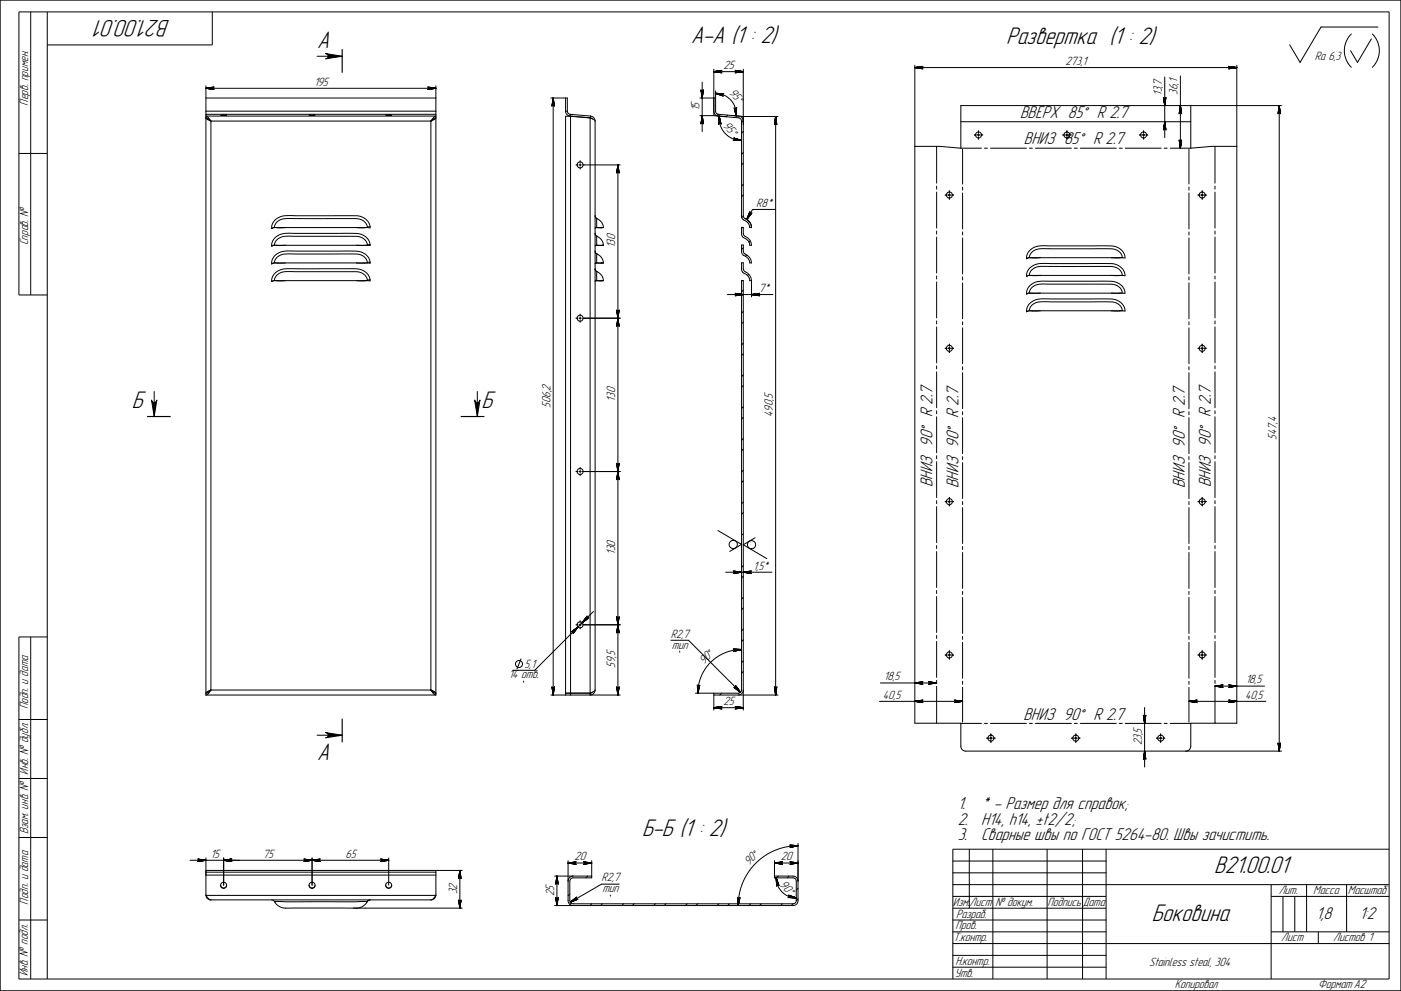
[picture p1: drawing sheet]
<svg xmlns="http://www.w3.org/2000/svg" width="594mm" height="420mm" viewBox="0 0 594 420" stroke-linecap="round" stroke-linejoin="round" font-family="sans-serif">
<defs><g id="words">
<g font-size="10.7">
<text x="72.1" y="8.3" transform="rotate(180 72.1 8.3)">В21.00.01</text>
<text x="134.5" y="20.2">А</text>
<text x="293.1" y="18">А-А (1 : 2)</text>
<text x="426.7" y="18.7">Развертка (1 : 2)</text>
<text x="55.9" y="173">Б</text>
<text x="204.2" y="173">Б</text>
<text x="134.5" y="322.3">А</text>
<text x="272.2" y="354.4">Б-Б (1 : 2)</text>
<text x="514.9" y="370.3">В21.00.01</text>
<text x="488.4" y="390.5">Боковина</text>
</g>
<g font-size="7.6">
<text x="432.5" y="50">ВВЕРХ 85° R 2.7</text>
<text x="434.1" y="61.2">ВНИЗ 85° R 2.7</text>
<text x="395.4" y="206.6" transform="rotate(-90 395.4 206.6)">ВНИЗ 90° R 2.7</text>
<text x="406.4" y="207" transform="rotate(-90 406.4 207)">ВНИЗ 90° R 2.7</text>
<text x="502.4" y="207" transform="rotate(-90 502.4 207)">ВНИЗ 90° R 2.7</text>
<text x="513.4" y="206.6" transform="rotate(-90 513.4 206.6)">ВНИЗ 90° R 2.7</text>
<text x="434" y="305.1">ВНИЗ 90° R 2.7</text>
<text x="406.1" y="343">1.</text>
<text x="416.1" y="343">* - Размер для справок;</text>
<text x="406.1" y="349.6">2.</text>
<text x="416.1" y="349.6">H14, h14, ±t2/2;</text>
<text x="406.1" y="356.2">3.</text>
<text x="416.1" y="356.2">Сварные швы по ГОСТ 5264-80. Швы зачистить.</text>
<text x="558.1" y="389.5">1,8</text>
<text x="576.4" y="389.5">1:2</text>
</g>
<g font-size="5.4">
<text x="306.8" y="29.2">25</text>
<text x="451.8" y="27.5">273,1</text>
<text x="557.6" y="25.3">Ra 6,3</text>
<text x="133.2" y="36.3">195</text>
<text x="308.9" y="39.5" transform="rotate(47 308.9 39.5)">95°</text>
<text x="492.7" y="40.6" transform="rotate(-90 492.7 40.6)">13,7</text>
<text x="499.3" y="40.1" transform="rotate(-90 499.3 40.1)">36,1</text>
<text x="11.9" y="44.8" transform="rotate(-90 11.9 44.8)">Перв. примен.</text>
<text x="296.6" y="47.1" transform="rotate(-90 296.6 47.1)">15</text>
<text x="306.4" y="53.6" transform="rotate(48 306.4 53.6)">95°</text>
<text x="320.6" y="87.7">R8*</text>
<text x="11.9" y="104" transform="rotate(-90 11.9 104)">Справ. №</text>
<text x="260.8" y="105.3" transform="rotate(-90 260.8 105.3)">130</text>
<text x="321.7" y="123.8">7*</text>
<text x="233.4" y="172.9" transform="rotate(-90 233.4 172.9)">506,2</text>
<text x="260.8" y="170.3" transform="rotate(-90 260.8 170.3)">130</text>
<text x="327.7" y="176.8" transform="rotate(-90 327.7 176.8)">490,5</text>
<text x="541.2" y="186.3" transform="rotate(-90 541.2 186.3)">547,4</text>
<text x="260.8" y="235.3" transform="rotate(-90 260.8 235.3)">130</text>
<text x="319.3" y="241.5">1,5*</text>
<text x="284.5" y="270.3">R2,7</text>
<text x="284.9" y="275">тип</text>
<text x="215.8" y="287.7">14 отв.</text>
<text x="222.5" y="283.1">5,1</text>
<text x="260.8" y="283.3" transform="rotate(-90 260.8 283.3)">59,5</text>
<text x="298.4" y="282" transform="rotate(-45 298.4 282)">90°</text>
<text x="374.8" y="288.4">18,5</text>
<text x="528.3" y="289.8">18,5</text>
<text x="306.8" y="298.9">25</text>
<text x="374.4" y="296.2">40,5</text>
<text x="528" y="296.2">40,5</text>
<text x="11.9" y="300.7" transform="rotate(-90 11.9 300.7)">Подп. и дата</text>
<text x="484.2" y="316.1" transform="rotate(-90 484.2 316.1)">23,5</text>
<text x="11.9" y="328.5" transform="rotate(-90 11.9 328.5)">Инв. № дубл.</text>
<text x="11.9" y="353.7" transform="rotate(-90 11.9 353.7)">Взам. инв. №</text>
<text x="89.3" y="363.6">15</text>
<text x="111.4" y="363.6">75</text>
<text x="146.4" y="363.6">65</text>
<text x="243.6" y="364.8">20</text>
<text x="331.1" y="364.8">20</text>
<text x="317.5" y="367.2" transform="rotate(-45 317.5 367.2)">90°</text>
<text x="255.1" y="373.7">R2,7</text>
<text x="330.4" y="375.3" transform="rotate(45 330.4 375.3)">90°</text>
<text x="11.9" y="383.6" transform="rotate(-90 11.9 383.6)">Подп. и дата</text>
<text x="193.8" y="379.2" transform="rotate(-90 193.8 379.2)">32</text>
<text x="235" y="379.8" transform="rotate(-90 235 379.8)">25</text>
<text x="255.5" y="378.4">тип</text>
<text x="404" y="384">Изм.</text>
<text x="411.1" y="384">Лист № докум.</text>
<text x="444.2" y="384">Подпись</text>
<text x="459.1" y="384">Дата</text>
<text x="542.2" y="379">Лит.</text>
<text x="556.9" y="379">Масса</text>
<text x="571.5" y="379">Масштаб</text>
<text x="405.4" y="389">Разраб.</text>
<text x="405.1" y="394">Пров.</text>
<text x="404.3" y="399">Т.контр.</text>
<text x="543.3" y="399">Лист</text>
<text x="565.3" y="399">Листов 1</text>
<text x="11.9" y="413.9" transform="rotate(-90 11.9 413.9)">Инв. № подл.</text>
<text x="405.2" y="409">Н.контр.</text>
<text x="487.2" y="409.7">Stainless steal, 304</text>
<text x="404.9" y="414">Утв.</text>
<text x="498.1" y="418.9">Копировал</text>
<text x="558.9" y="418.9">Формат A2</text>
</g>
</g></defs>
<g fill="none" stroke="#000" stroke-width=".42">
<path d="M.1 .1h593.9v420h-593.9zM13 5v120.1M20 5v410.1M90 5v14.1h-70M573 14.4a10 10 0 0 0 0 14.1M581.5 16.5l-5.9 10-2.9-5M581.9 14.4a10 10 0 0 1 0 14.1M584.3 11.5h-24.2l-8.8 15-4.5-7.5M87.3 37.4l3.5-.5zM87.3 37.4l3.3-.5zM87.3 37.4l3.2-.4zM87.3 37.4l3.1-.2z"/>
<path d="M87.3 37.4l3-.1zM87.3 37.4l3.1 .3zM87.3 37.4l3.2 .4zM87.3 37.4l3.3 .5zM87.3 37.4l3.5 .6zM87.3 36.4v258.3M87.3 37.4h97.5M87.3 37.2h3.2M87.3 37.3h3.1M87.3 37.6h3.1M87.3 37.6h3.2M134.5 23.8h10.6"/>
<path d="M138.1 22.7l7 1.1-7 1.1a1.11 1.11 0 0 0 1.1-1.1 1.11 1.11 0 0 0-1.1-1.1zM181.3 38l3.5-.6zM181.3 36.9l3.5 .5zM181.5 37.9l3.3-.5zM181.5 36.9l3.3 .5zM181.7 37l3.1 .4zM181.7 37.2h3.1M181.7 37.6h3.1M181.8 37.7l3-.3zM181.8 37.2l3 .2zM181.8 37.3h3M181.8 37.6h3"/>
<path d="M181.8 37.5l3-.1zM181.8 37.3l3 .1zM184.8 36.4v258.3M297.2 38.1l.6 3.5zM297.3 38.2l.5 3.4zM297.4 38.4l.4 3.2zM297.5 38.5l.3 3.1zM297.6 38.4v3.2M297.6 38.5v3.1M297.6 38.6l.2 3zM297.8 34.8v21M297.8 38.6v3z"/>
<path d="M297.9 38.5v3.1M297.9 38.4v3.2M298 38.5l-.2 3.1zM298.2 38.2l-.4 3.4zM298.3 38.1l-.5 3.5zM302.7 30.4l3.5-.6zM302.7 30.4l3.3-.5zM302.7 30.4l3.1-.4zM302.7 30.4l3-.3zM302.7 30.4l3-.1zM302.7 30.4l3 .2zM302.7 30.4l3.1 .4z"/>
<path d="M302.7 30.4l3.3 .4zM302.7 30.4l3.5 .5zM302.7 29.4v19.6M302.7 30.4h12.5M302.7 30.5l3.1 .1M302.7 30.4h3M303.4 39.6l3.6 .1zM303.4 39.6l3.4 .1zM303.4 39.6l3.2 .2zM303.4 39.6l3.1 .3zM303.4 39.6l3 .4zM303.4 39.6l3 .8z"/>
<path d="M303.4 39.6l3.1 .9zM303.4 39.6l3.2 1.1zM303.4 39.6l3.3 1.1zM303.4 38.6v8.5a1.33 1.33 0 0 0 1.3 1.4l8.6 .7a2.12 2.12 0 0 1 1.9 2.1M303.4 39.6a8.8 8.8 0 0 1 8.8 9.5l.1-3.3M303.4 39.7h3.2M305.8 30.2h-3.1M307 39.7h-3.6M311.7 30.9l3.5-.5zM311.7 29.8l3.5 .6zM311.9 30.8l3.3-.4zM311.9 29.9l3.3 .5z"/>
<path d="M312 30l3.2 .4zM312 30.6h3.2M312 30.2h3.2M312.1 30.6l3.1-.2zM312.1 30.1l3.1 .3zM312.2 30.4h3zM312.2 30.3l3 .1zM312.2 30.4h3M315.2 29.4v62.1l.3 .8 .5 .4M387.9 28.6l3.5-.5zM387.9 28.6l3.3-.4zM387.9 28.6l3.2-.3z"/>
<path d="M387.9 28.6l3.1-.2zM387.9 28.6l3 .2zM387.9 28.6l3.1 .3zM387.9 28.6l3.2 .4zM387.9 28.6l3.3 .5zM387.9 28.6l3.5 .6zM387.9 27.7v278.9l28.3 .1M387.9 28.5h3.2M387.9 28.5h3.1M387.9 28.8h3.2M493.9 32.7v25.6M500.5 32.2v30.6"/>
<path d="M521 29.2l3.4-.6zM521 28.1l3.4 .5zM521.1 29.1l3.3-.5zM521.1 28.2l3.3 .4zM521.3 28.3l3.1 .3zM521.3 28.5h3.1M521.3 28.8h3.1M521.4 28.9l3-.3zM521.4 28.4l3 .2zM521.4 28.5h3M521.4 28.8l3-.2zM521.4 28.6h3z"/>
<path d="M524.4 27.7v278.9l-28.2 .1M524.4 28.6l-136.5 .1M87.3 50l.9 .3 1.2 1M87.3 41.6h97.5M87.3 48.5h97.5M87.3 47.1h97.5M87.6 50h-.3l.4 .6 1.7 .7M88.1 50.2l1.3 1.1M89.4 51.3l-1.1-1.5-1-.6h97.5l-.9 .6-1.2 1.5M89.4 51.3v241.3M89.4 51.3h93.3M93.6 48.8l2.5 .1z"/>
<path d="M131.1 48.8l2.5 .1zM163.6 48.8l2.5 .1zM182.7 51.3v241.3M184 50.2l-1.3 1.1M184.6 50h.2l-.4 .6-1.7 .7M184.8 50l-2.1 1.3M233.6 41.6h7v5.5M234.4 41.6v3.1M234.4 41.6v3M234.6 41.6l.5 3.4zM234.6 41.6l.5 3.3zM234.6 41.6l.4 3.1z"/>
<path d="M234.6 41.6l.2 3zM234.6 41.6l.1 3zM234.6 41.6l-.3 3zM234.6 41.6l-.4 3.1zM234.6 41.6l-.5 3.3zM234.6 41.6l-.6 3.4zM234.6 41.6v253.1M234.7 41.6v3M234.8 41.6v3.1M239.8 47.1l.5 1.4 1.5 .7M239.8 47.1h.8M239.8 41.6v5.5"/>
<path d="M240.6 47.1l.4 .9 .8 .5M241.8 49.2l8.5 .8M241.8 48.5v.7M241.8 48.5l8.6 .7M241.9 49.3h-2.1v245.4M241.9 49.3v245.4M241.9 49.3l8.3 .7M250.2 50l1.9 .9 .2 .4M250.2 50v244.7l1.5-.7 .6-1.4M250.2 50h.1M250.3 50l1 .4M250.4 49.2l1.5 .8 .4 1.3"/>
<path d="M250.4 49.2l-.1 .8M252.3 51.3v241.3M296.8 41.6h6.6M296.8 49h5.9M297.6 49v3.2M297.6 49v3.1M297.8 49l.5 3.6zM297.8 49l-.2 3zM297.8 49l-.3 3.1zM297.8 49l-.4 3.2zM297.8 49l-.5 3.4zM297.8 49l-.6 3.6z"/>
<path d="M297.8 49l.4 3.4zM297.8 49l.3 3.2zM297.8 49l.2 3.1zM297.9 49v3.1M297.9 49v3.2M302.7 47.1a2.05 2.05 0 0 0 1.9 2.1l8.6 .8a1.4 1.4 0 0 1 1.2 1.3v40.6l.6 1.1a4.4 4.4 0 0 1 2.9 3.5h.8M302.7 49l4.9 .5M304.5 48.4l-.6 .6M304.9 49.2l-.1 3.6M304.9 49.2l.9 3.5zM304.9 49.2l.8 3.3zM304.9 49.2l.7 3.2z"/>
<path d="M304.9 49.2l.6 3.1zM304.9 49.2l.2 3zM304.9 49.2v3.1zM304.9 49.2l-.1 3.2zM304.9 49.2l-.1 3.4zM304.9 49.2l-.2 3.6zM305 52.3l-.1-3.1a9.5 9.5 0 0 0 9.5 10.4l-3.5-.1M305.1 49.2v3M308.6 48.8l-.7 .7M310.8 49l4.4 .4h14.7M310.9 59.5l3.5 .1zM311.1 59.5l3.3 .1z"/>
<path d="M311.1 59.5h3.3M311.1 58.5l3.3 1.1zM311.2 59.4l3.2 .2zM311.2 58.5l3.2 1.1zM311.3 45.7l.9 3.4zM311.4 45.9l.8 3.2zM311.4 58.6l3 1zM311.4 59.4h3M311.5 46l.7 3.1zM311.5 59.2l2.9 .4zM311.5 59l2.9 .6zM311.5 58.8l2.9 .8z"/>
<path d="M311.6 46.1l.6 3zM311.8 46.1l.4 3zM312 46.1l.2 3zM312 46.1v3M312.1 46.1v3M312.3 45.9l-.1 3.2zM312.3 45.6v3.5M312.3 45.8l-.1 3.3zM312.4 45.6l-.2 3.5zM315.2 51.2l-.8 .8M315.2 55.7l-.8 .7M328.8 49.4l-.1 3.2"/>
<path d="M328.9 49.4v3M328.9 49.4l.5 3.5zM328.9 49.4l.5 3.3zM328.9 49.4l.4 3.2zM328.9 49.4l.2 3.1zM328.9 49.4l-.1 3zM328.9 49.4l-.2 3.1zM328.9 49.4l-.4 3.2zM328.9 49.4l-.5 3.3zM328.9 49.4l-.5 3.5zM328.9 49.4v245.3M329 49.4l.1 3.2"/>
<path d="M407.4 51.6h97.5M413.1 57.2h.8M414.4 57.2h1M414.9 55.5v.7M414.9 56.7v1M414.9 58.2v.8M415.9 57.2h.8M450.6 57.2h.8M451.9 57.2h1M452.4 55.5v.7M452.4 56.7v1M452.4 58.2v.8"/>
<path d="M453.4 57.2h.8M483.1 57.2h.8M484.4 57.2h1M484.9 55.5v.7M484.9 56.7v1M484.9 58.2v.8M485.9 57.2h.8M493.3 41.3l.6 3.5zM493.4 41.5l.5 3.3zM493.5 41.6l.4 3.2zM493.6 41.7l.3 3.1zM493.7 41.6v3.2"/>
<path d="M493.7 51.6v3.2M493.8 41.7v3.1M493.8 51.6v3.1M493.8 41.8l.1 3zM493.9 51.6l.5 3.5zM493.9 51.6l.5 3.4zM493.9 51.6l.4 3.2zM493.9 51.6l.2 3.1zM493.9 51.6l-.1 3zM493.9 51.6l-.3 3.1zM493.9 51.6l-.4 3.2zM493.9 51.6l-.5 3.4z"/>
<path d="M493.9 51.6l-.6 3.5zM494 41.8l-.1 3zM494 41.7v3.1M494 51.6v3.1M494.1 41.6v3.2M494.1 51.6v3.2M494.1 41.7l-.2 3.1zM494.4 41.5l-.5 3.3zM494.4 41.3l-.5 3.5zM500 59.3l.5 3.5zM500 59.5l.5 3.3zM500.1 59.7l.4 3.1z"/>
<path d="M500.3 59.8l.2 3zM500.3 59.7v3.1M500.4 44.8l-.1 3.1M500.5 59.8v3zM500.5 44.8l-.5 3.5zM500.5 44.8l-.5 3.3zM500.5 44.8l-.4 3.1zM500.5 44.8l-.2 3zM500.5 44.8l.1 3zM500.5 44.8l.3 3zM500.5 44.8l.4 3.1zM500.5 44.8l.5 3.3z"/>
<path d="M500.5 44.8l.6 3.5zM500.6 59.8l-.1 3zM500.7 44.8v3.1M500.7 59.7v3.1M500.8 59.8l-.3 3zM501 59.5l-.5 3.3zM501.1 59.3l-.6 3.5zM504.9 44.8v18M542.2 44.8v3.1M542.3 44.8v3M542.4 44.8l-.5 3.5zM542.4 44.8l-.4 3.3z"/>
<path d="M542.4 44.8l-.3 3.1zM542.4 44.8l-.2 3zM542.4 44.8l.1 3zM542.4 44.8l.3 3zM542.4 44.8l.4 3.1zM542.4 44.8l.5 3.3zM542.4 44.8l.6 3.5zM542.5 44.8l-.1 273.7M542.6 44.8v3M542.6 44.8v3.1M543.4 44.8h-136v18M8 65.1h12"/>
<path d="M244.2 69.9h.8M245.5 69.9h1M246 68.1v.8M246 69.4v1M246 70.9v.8M247 69.9h16M261.9 69.9l-.1 3.2M262 69.9v3M262 69.9l.5 3.5zM262 69.9l.5 3.3zM262 69.9l.4 3.2zM262 69.9l.3 3.1z"/>
<path d="M262 69.9l-.1 3zM262 69.9l-.2 3.1zM262 69.9l-.4 3.2zM262 69.9l-.5 3.3zM262 69.9l-.5 3.5zM262 69.9v224.8M262.1 69.9l.1 3.2M315.2 64.7l-.8 .7M315.2 78.1l-.8 .8M315.2 69.2l-.8 .7M387.9 62.1h10.6l8.9 .7M397.2 62.1v15.5"/>
<path d="M397.2 78.9v1.3M407.4 62.8h8.8M408.2 63.3v14.7M408.2 79.3v1.3M417.4 62.8h1.3M420 62.8h15.2M436.5 62.8h1.3M439 62.8h15.3M455.5 62.8h1.3M458.1 62.8h15.2M474.6 62.8h1.3M477.1 62.8h15.3"/>
<path d="M493.6 62.8h1.3M496.2 62.8h8.7M504.2 63.3v14.7M504.2 79.3v1.3M515.2 62.1v15.5M515.2 78.9v1.3M524.4 62.1h-10.6l-8.9 .7M116 96.5l-.8 .4M116 96.5h39.8M116.6 96.5h4.5M151.1 96.5h4.4M155.8 96.2a4.6 4.6 0 0 0-5-3.5l-26.9-.1a7.5 7.5 0 0 0-6.7 1.8l-.6 1-.2 1.1"/>
<path d="M155.8 96.2v.3M156.9 96.1v.5l-1.1-.1M156.9 96.1a5.7 5.7 0 0 0-6.1-4.6l-26.1-.1a9.2 9.2 0 0 0-8.4 2.3 4.2 4.2 0 0 0-1.1 3.2M156.9 96.1l-1.1 .1M252.3 91.4l.2 .7 .6 .6M252.3 99h.1M252.3 99l.3 .7a5.2 5.2 0 0 1 3.2 4.3M252.6 96.5l-.3 .4M252.6 96.5h3.3M253.1 92.7a4.2 4.2 0 0 1 2.7 3.8M253.1 92.6v3.9M255.5 96.5h-2.9"/>
<path d="M255.7 96.5l-.7 .1M314.4 96.4h.8v3l.6 .7a4.5 4.5 0 0 1 2.9 3.9h-.8a4.8 4.8 0 0 0-3-3.6l-.5-1zM314.9 96.4l-.5 .5M315.2 82.7l-.8 .7M315.2 91.6l-.7 .7M316 92.7a4.3 4.3 0 0 1 2.7 3.8M316 92.7a4 4 0 0 1 2.7 3.8M317.3 94l-.4 .3M317.9 90.1l-1.2 2.9zM317.9 89.9l-1.2 3.1zM318 90.2l-1.3 2.8zM318 89.7l-1.3 3.3z"/>
<path d="M318.1 90.4l-1.4 2.6zM318.2 90.5l-1.5 2.5zM318.4 90.5l-1.7 2.5zM318.6 90.5l-1.9 2.5zM318.7 90.4l-2 2.6zM328.8 88.8h-9.7l-2.4 4.2M397.2 81.5v15.2M397.2 98v1.2M400.8 82.7h.8M402.1 82.7h1M402.6 80.9v.8M402.6 82.2v1"/>
<path d="M402.6 83.7v.8M403.6 82.7h.8M408.2 81.8v15.3M408.2 98.4v1.2M504.2 81.8v15.3M504.2 98.4v1.2M508 82.7h.8M509.3 82.7h1M509.8 80.9v.8M509.8 82.2v1M509.8 83.7v.8M510.8 82.7h.7"/>
<path d="M515.2 81.5v15.2M515.2 98v1.2M116 104l-.8 .4M116 111.5l-.8 .4M116 119l-.8 .4M116 119h39.8M116 104h39.8M116.4 111.5h-.4M116.4 111.5h39.4M116.6 111.5h4.5M116.6 104h4.5M116.6 119h4.5"/>
<path d="M151.1 111.5h4.4M151.1 104h4.4M151.1 119h4.4M155.8 103.7a4.6 4.6 0 0 0-5-3.5h-26.1a8.1 8.1 0 0 0-7.5 1.7l-.6 1-.2 1.1M155.8 103.7v.3M155.8 118.7a4.6 4.6 0 0 0-5-3.5h-26.1a9.1 9.1 0 0 0-7.2 1.4l-.9 1.3-.2 1.1M155.8 118.7v.3M155.8 111.2a4.6 4.6 0 0 0-5-3.5h-26.9a6.7 6.7 0 0 0-7.2 2.4l-.3 1.4M155.8 111.2v.3M156.9 111.1v.5l-1.1-.1M156.9 103.6v.5l-1.1-.1M156.9 118.6v.5l-1.1-.1"/>
<path d="M156.9 103.6a5.8 5.8 0 0 0-6.1-4.6h-26.1a9.2 9.2 0 0 0-8.4 2.2 4.1 4.1 0 0 0-1.1 3.2M156.9 103.6l-1.1 .1M156.9 111.1a5.7 5.7 0 0 0-6.1-4.6l-26.1-.1a9.2 9.2 0 0 0-8.4 2.3 4.2 4.2 0 0 0-1.1 3.2M156.9 111.1l-1.1 .1M156.9 118.6a5.8 5.8 0 0 0-6.1-4.7h-26.1a9.2 9.2 0 0 0-8.4 2.3 4.1 4.1 0 0 0-1.1 3.2M156.9 118.6l-1.1 .1M252.3 106.4l.3 .8a5.2 5.2 0 0 1 3.2 4.3M252.3 113.9l.3 .9a5.1 5.1 0 0 1 3.2 4.2M252.6 111.5l-.3 .4M253 119h2.5M253.1 111.5h-.5M253.1 111.5h2.8"/>
<path d="M253.1 107.6v3.9M253.1 100.1v3.9M253.1 115.1v3.9M255.5 111.5h-2.9M255.5 104h-2.5M255.7 111.5h-.7M255.7 104l-.7 .1M255.7 119l-.7 .1M255.9 104h-3.3l-.3 .4M255.9 119h-3.3l-.3 .4M314.4 111.4h.8v3l.6 .7a4.5 4.5 0 0 1 2.9 3.9h-.8a4.8 4.8 0 0 0-3-3.6l-.5-1zM314.4 103.9h.8v3l.6 .7a4.7 4.7 0 0 1 2.9 3.9h-.8a4.8 4.8 0 0 0-3-3.6l-.5-1z"/>
<path d="M314.8 118.9l-.4 .4M315.2 105.1l-.8 .7M316.7 108.1l-.6 .6M317.5 116.3l-.6 .5M318.1 102.1l-.5 .6M318.7 119v6.9M397.2 100.5v15.2M397.2 117v1.3M397.2 119.6v15.2M408.2 100.9v15.2M408.2 117.4v1.3M408.2 119.9v15.3"/>
<path d="M436.1 109.3l-.8 .4M436.1 116.8l-.8 .4M436.5 109.3v-.3a4.6 4.6 0 0 1 5.1-3.6l29.3 .1a4.5 4.5 0 0 1 5 3.8M436.5 116.8v-.2a4.5 4.5 0 0 1 5.1-3.7l29.3 .1a4.5 4.5 0 0 1 5 3.8M436.5 116.8h-.4M436.5 109.3h-.4M436.5 109.3h39.4M436.5 116.8h39.4M436.7 116.8h4.5M436.7 109.3h4.5M471.2 116.8h4.5M471.2 109.3h4.5"/>
<path d="M475.9 116.8l1 .1a2.93 2.93 0 0 0-1.2-3.2 6.5 6.5 0 0 0-4.8-1.9l-26.1-.1a9.2 9.2 0 0 0-8.4 2.2 4.2 4.2 0 0 0-1.1 3.3M475.9 109.3l1 .1a2.93 2.93 0 0 0-1.2-3.2 6.9 6.9 0 0 0-4.8-2h-26.1a8.8 8.8 0 0 0-8.8 2.7l-.6 1.3-.1 1.5M504.2 100.9v15.2M504.2 117.4v1.3M504.2 119.9v15.3M515.2 100.5v15.2M515.2 117v1.3M515.2 119.6v15.2M20 125.1h-12v-120.1h581v410.1h-581v-145h12M244.2 134.9h.8M245.5 134.9h1M246 133.1v.8"/>
<path d="M246 134.4v1M246 135.9v.8M247 134.9h16M261.5 131.4l.5 3.5zM261.5 131.6l.5 3.3zM261.6 131.7l.4 3.2zM261.8 131.8l.2 3.1zM261.8 131.7v6.4M261.9 131.9l.1 3zM262 131.9v6M262 134.9l-.5 3.5zM262 134.9l-.5 3.3z"/>
<path d="M262 134.9l-.4 3.2zM262 134.9l-.2 3.1zM262 134.9l-.1 3zM262 134.9l.3 3.1zM262 134.9l.4 3.2zM262 134.9l.5 3.3zM262 134.9l.5 3.5zM262.1 131.9l-.1 3zM262.2 131.7v6.4M262.3 131.8l-.3 3.1zM262.5 131.6l-.5 3.3zM262.5 131.4l-.5 3.5z"/>
<path d="M308.4 124.9h19.3M311.7 125.4l3.5-.5zM311.7 124.4l3.5 .5zM311.9 125.4l3.3-.5zM311.9 124.4l3.3 .5zM312 124.5l3.2 .4zM312 125.1h3.2M312 124.7h3.2M312.1 125.1l3.1-.2zM312.1 124.6l3.1 .3zM312.1 124.8h3.1M312.1 125h3.1"/>
<path d="M312.2 125l3-.1zM312.2 124.8l3 .1zM315.2 132l-.8 .8M315.2 123l-.6 .6M315.2 136.5l-.8 .8M318.7 124.9l3.5-.5zM318.7 124.9l3.3-.5zM318.7 124.9l3.1-.4zM318.7 124.9l3-.3zM318.7 124.9l3-.1zM318.7 124.9l3 .2zM318.7 124.9l3.1 .4z"/>
<path d="M318.7 124.9l3.3 .5zM318.7 124.9l3.5 .5zM318.7 125.1h3.1M318.7 124.7h3.1M318.7 124.8h3M318.7 125h3M397.2 136.1v1.2M397.2 138.6v15.2M408.2 136.5v1.2M408.2 139v15.2M436.1 124.3l-.8 .4M436.1 131.8l-.8 .4"/>
<path d="M436.1 124.3h39.8M436.5 131.8v-.2a4.5 4.5 0 0 1 5.1-3.6h29.3a4.5 4.5 0 0 1 5 3.8M436.5 124.3v-.2a4.5 4.5 0 0 1 5.1-3.7l29.3 .1a4.5 4.5 0 0 1 5 3.8M436.5 131.8h-.4M436.5 131.8h39.4M436.7 131.8h4.5M436.7 124.3h4.5M471.2 131.8h4.5M471.2 124.3h4.5M475.9 131.8l1 .1a2.93 2.93 0 0 0-1.2-3.2 6.9 6.9 0 0 0-4.8-1.9l-26.1-.1a9.2 9.2 0 0 0-8.4 2.2 4.2 4.2 0 0 0-1.1 3.3M475.9 124.3l1 .1a2.94 2.94 0 0 0-1.2-3.3 6.9 6.9 0 0 0-4.8-1.9h-26.1a9.2 9.2 0 0 0-8.4 2.3 4.1 4.1 0 0 0-1.1 3.2M504.2 136.5v1.2"/>
<path d="M504.2 139v15.2M515.2 136.1v1.2M515.2 138.6v15.2M315.2 145.5l-.8 .8M315.2 159l-.8 .7M315.2 150l-.8 .7M397.2 155.1v1.3M397.2 157.7v15.2M400.8 147.7h.8M402.1 147.7h1M402.6 145.9v.8M402.6 147.2v1"/>
<path d="M402.6 148.7v.8M403.6 147.7h.8M408.2 155.5v1.3M408.2 158v15.3M504.2 155.5v1.3M504.2 158v15.3M508 147.7h.8M509.3 147.7h1M509.8 145.9v.8M509.8 147.2v1M509.8 148.7v.8M510.8 147.7h.7"/>
<path d="M515.2 155.1v1.3M515.2 157.7v15.2M64.2 169.6a1.13 1.13 0 0 0 1.2 1.1 1.13 1.13 0 0 0 1.1-1.1l-1.1 7zM65.4 166v10.6M201.3 169.6a1.13 1.13 0 0 0 1.1 1.1 1.13 1.13 0 0 0 1.1-1.1l-1.1 7zM202.4 166v10.6M315.2 172.4l-.8 .8M315.2 163.5l-.8 .7M315.2 177l-.8 .7M397.2 174.2v1.2M397.2 176.7v15.2M408.2 174.6v1.2"/>
<path d="M408.2 177.1v15.2M504.2 174.6v1.2M504.2 177.1v15.2M515.2 174.2v1.2M515.2 176.7v15.2M244.2 199.9h.8M245.5 199.9h1M246 198.1v.8M246 199.4v1M247 199.9h16M261.5 196.4l.5 3.5zM261.5 196.6l.5 3.3z"/>
<path d="M261.6 196.7l.4 3.2zM261.8 196.9l.2 3zM261.8 196.7v6.4M261.9 196.9l.1 3zM262 196.9v6M262 199.9l-.5 3.5zM262 199.9l-.5 3.3zM262 199.9l-.4 3.2zM262 199.9l-.2 3.1zM262 199.9l-.1 3zM262 199.9l.3 3.1zM262 199.9l.4 3.2z"/>
<path d="M262 199.9l.5 3.3zM262 199.9l.5 3.5zM262.1 196.9l-.1 3zM262.2 196.7v6.4M262.3 196.9l-.3 3zM262.5 196.6l-.5 3.3zM262.5 196.4l-.5 3.5zM315.2 185.9l-.8 .8M315.2 199.4l-.8 .7M315.2 190.4l-.8 .8M397.2 193.2v1.3M397.2 195.8v15.2"/>
<path d="M408.2 193.6v1.3M408.2 196.1v15.3M504.2 193.6v1.3M504.2 196.1v15.3M515.2 193.2v1.3M515.2 195.8v15.2M246 200.9v.8M315.2 212.9l-.8 .7M315.2 203.9l-.8 .7M315.2 217.3l-.8 .8M397.2 212.3v1.2M397.2 214.8v15.2"/>
<path d="M400.8 212.7h.8M402.1 212.7h1M402.6 210.9v.8M402.6 212.2v1M402.6 213.7v.8M403.6 212.7h.8M408.2 212.7v1.2M408.2 215.2v15.2M504.2 212.7v1.2M504.2 215.2v15.2M508 212.7h.8M509.3 212.7h1"/>
<path d="M509.8 210.9v.8M509.8 212.2v1M509.8 213.7v.8M510.8 212.7h.7M515.2 212.3v1.2M515.2 214.8v15.2M304.4 224.9l10 5.9-5 3M315.2 226.3l-.4 .4M315.2 239.8l-.8 .8M320.2 228l-5 3 10 5.9M397.2 231.3v1.3M397.2 233.9v15.2"/>
<path d="M408.2 231.7v1.3M408.2 234.2v15.3M504.2 231.7v1.3M504.2 234.2v15.3M515.2 231.3v1.3M515.2 233.9v15.2M251.6 259.3l-24.9 24.9h-9.3M307.7 242.6h19.6M310.9 242.1l3.5 .5zM310.9 243.2l3.5-.6zM311.1 242.1l3.3 .5zM311.1 243.1l3.3-.5z"/>
<path d="M311.3 242.2l3.1 .4zM311.3 242.8h3.1M311.3 242.4h3.1M311.4 242.4l3 .2zM311.4 242.9l3-.3zM311.4 242.7h3M311.4 242.5l3 .1zM311.4 242.7l3-.1zM315.2 242.6l3.5 .6zM315.2 242.6l3.3 .5zM315.2 242.6l3.2 .4zM315.2 242.6l3 .3z"/>
<path d="M315.2 242.6l3 .1zM315.2 242.6l3-.2zM315.2 242.6l3.2-.4zM315.2 242.6l3.3-.5zM315.2 242.6l3.5-.5zM315.2 253.3l-.8 .7M315.2 244.3l-.8 .7M315.2 257.8l-.8 .7M315.2 242.8h3.2M315.2 242.7h3M318.4 242.4l-3.2 .1M397.2 250.4v1.2"/>
<path d="M397.2 252.9v15.2M408.2 250.8v1.2M408.2 253.3v15.2M504.2 250.8v1.2M504.2 253.3v15.2M515.2 250.4v1.2M515.2 252.9v15.2M13 270.1v145M220.9 279.4l-1.7 4.2M242.2 267.9l2.9-2.1zM242.4 267.8l2.7-2zM242.6 267.8l2.5-2z"/>
<path d="M242.8 267.8l2.3-2zM242.9 267.9l2.2-2.1zM244.2 264.9h.8M245.1 265.8l-2 2.3zM245.1 265.8l-2 2.5zM245.1 265.8l-2 2.7zM245.1 265.8l-2.1 2.9zM245.5 264.9h1M246 263.1v.8M246 264.4v1M246 265.9v.8M246.9 264l2.8-2.1z"/>
<path d="M246.9 264l2.7-2zM246.9 264l2.5-2zM246.9 264l2.3-2zM247 264.9h16M248.9 261.7l-2 2.3zM248.9 261.5l-2 2.5zM248.9 261.3l-2 2.7zM249 261.8l-2.1 2.2zM249 261.2l-2.1 2.8zM261.5 261.4l.5 3.5zM261.5 261.6l.5 3.3zM261.6 261.7l.4 3.2z"/>
<path d="M261.8 261.8l.2 3.1zM261.8 261.7v6.4M261.9 261.9l.1 3zM262 261.9v6M262 264.9l.5 3.5zM262 264.9l.5 3.3zM262 264.9l.4 3.2zM262 264.9l.3 3.1zM262 264.9l-.1 3zM262 264.9l-.2 3.1zM262 264.9l-.4 3.2zM262 264.9l-.5 3.3z"/>
<path d="M262 264.9l-.5 3.5zM262.1 261.9l-.1 3zM262.2 261.7v6.4M262.3 261.8l-.3 3.1zM262.5 261.6l-.5 3.3zM262.5 261.4l-.5 3.5zM284.5 271.5h7.5l22 22M288.2 276.1h.1M310.9 275.2l3.5 .2zM310.9 275.3h3.5M311 276.2l3.4-.8zM311.1 275.2l3.3 .2z"/>
<path d="M311.2 276.2l3.2-.8zM311.2 275.3l3.2 .1zM311.4 275.4h3zM311.4 275.5h3M311.4 275.9l3-.5zM311.4 275.7l3-.3zM311.4 275.6l3-.2zM314.4 275.4a18.6 18.6 0 0 0-18.5 18.5v-3.2M315.2 266.7l-.8 .8M315.2 271.2l-.8 .8M397.2 269.4v1.3M397.2 272v15.2"/>
<path d="M400.8 277.7h.8M402.1 277.7h1M402.6 275.9v.8M402.6 277.2v1M402.6 278.7v.8M403.6 277.7h.8M408.2 269.8v1.3M408.2 272.3v15.3M504.2 269.8v1.3M504.2 272.3v15.3M508 277.7h.8M509.3 277.7h1"/>
<path d="M509.8 275.9v.8M509.8 277.2v1M509.8 278.7v.8M510.8 277.7h.7M515.2 269.4v1.3M515.2 272v15.2M87.3 293.9h.4M87.3 294.7h97.5M89.4 292.6l-1.6 .7-.5 .6M89.4 292.6l-1.4 1.8-.7 .3M89.4 292.6l-1 .9-1.1 .4M89.4 292.6l-1.3 1.1"/>
<path d="M89.4 292.6h93.3M182.7 292.6l1.9 .8 .2 .5M182.7 292.6l1.4 1.8 .7 .3M182.7 292.6l1.1 .9 1 .4M182.7 292.6l1.4 1.1M184.5 293.9h.3M222 288.8h.1M233.6 294.7h29.4M234 291.1l.6 3.6zM234.1 291.3l.5 3.4zM234.2 291.5l.4 3.2zM234.3 291.6l.3 3.1z"/>
<path d="M234.4 291.5v3.2M234.4 291.6v3.1M234.5 291.7l.1 3zM234.7 291.7l-.1 3zM234.7 291.6v3.1M234.8 291.5v3.2M234.8 291.6l-.2 3.1zM235.1 291.3l-.5 3.4zM235.1 291.1l-.5 3.6zM250.3 293.9h-10.5h2.1M252.3 292.6l-.4 .5-1.7 .8 1.1-.5M261.5 291.1l.5 3.6z"/>
<path d="M261.5 291.3l.5 3.4zM261.6 291.5l.4 3.2zM261.8 291.6l.2 3.1zM261.8 291.5v3.2M261.9 291.7l.1 3zM262 291.7v3M262.1 291.7l-.1 3zM262.2 291.5v3.2M262.3 291.6l-.3 3.1zM262.5 291.3l-.5 3.4zM262.5 291.1l-.5 3.6zM294.9 293.9h18.2a1.39 1.39 0 0 0 1.3-1.3v-173.7h.8v182.2"/>
<path d="M295.7 290.4l.2 3.5zM295.7 290.5l.2 3.4zM295.8 290.4v3.5M295.8 290.7l.1 3.2zM295.9 290.8v3.1zM296 290.8v3.1M296.1 290.9v3M296.1 290.9l-.2 3zM296.3 290.9l-.4 3zM296.4 290.9l-.5 3zM296.7 290.7l-.8 3.2zM296.8 290.5l-.9 3.4z"/>
<path d="M302.7 293.9v7.2M302.7 294.7h27.2M302.7 299.8h3.1M302.7 299.9h3M306 293.9l-.8 .8M311.2 291.4l2.8 2.1zM311.3 291.5l2.7 2zM311.5 291.5l2.5 2zM311.7 299.5l3.5 .5zM311.7 291.5l2.3 2zM311.9 299.6l3.3 .4zM311.9 290.7l2.1 2.8z"/>
<path d="M312 291.3l2 2.2zM312 299.6l3.2 .4zM312 290.8l2 2.7zM312 299.8h3.2M312 291.2l2 2.3zM312.1 291l1.9 2.5zM312.1 299.8l3.1 .2zM312.1 299.9h3.1M312.2 300h3zM315.2 292.6a2.17 2.17 0 0 1-2.1 2.1M315.2 280.2l-.8 .8M315.2 284.7l-.8 .8"/>
<path d="M328.4 291.1l.5 3.6zM328.4 291.3l.5 3.4zM328.5 291.5l.4 3.2zM328.7 291.6l.2 3.1zM328.7 291.5v3.2M328.8 291.7l.1 3zM328.9 291.7v3M329 291.7l-.1 3zM329.1 291.5v3.2M329.1 291.6l-.2 3.1zM329.4 291.3l-.5 3.4zM329.4 291.1l-.5 3.6z"/>
<path d="M372.9 297.4h35.3M373.3 289.6h23.9M387.9 289.6l3.5-.6zM387.9 289.6l3.3-.5zM387.9 289.6l3.2-.4zM387.9 289.6l3.1-.3zM387.9 289.6l3-.1zM387.9 289.6l3.1 .2zM387.9 289.6l3.2 .3zM387.9 289.6l3.3 .5zM387.9 289.6l3.5 .5zM387.9 297.4l3.5-.6z"/>
<path d="M387.9 297.4l3.3-.5zM387.9 297.4l3.2-.5zM387.9 297.4l3.1-.3zM387.9 297.4l3-.1zM387.9 297.4l3.1 .2zM387.9 297.4l3.2 .3zM387.9 297.4l3.3 .4zM387.9 297.4l3.5 .5zM387.9 297.1h3.2M387.9 297.2h3.1M387.9 297.5h3.1M387.9 297.6h3.2"/>
<path d="M387.9 289.7l3.2 .1M391.1 289.4h-3.2M393.7 290.1l3.5-.5zM393.7 289l3.5 .6zM393.8 290.1l3.4-.5zM393.8 289.1l3.4 .5zM394 289.2l3.2 .4zM394 289.4h3.2M394.1 289.8l3.1-.2zM394.1 289.3l3.1 .3zM394.2 289.6h3zM394.2 289.5l3 .1z"/>
<path d="M397.2 288.5v1.3h-3.2M397.2 291v15.6M404.7 297.9l3.5-.5zM404.7 296.8l3.5 .6zM404.9 297.8l3.3-.4zM404.9 296.9l3.3 .5zM405 296.9l3.2 .5zM405 297.1h3.2M405 297.6h3.2M405.1 297.6l3.1-.2zM405.1 297.1l3.1 .3zM405.1 297.2h3.1"/>
<path d="M405.1 297.5h3.1M405.2 297.4h3zM405.2 297.3l3 .1zM408.2 288.9v1.2M408.2 291.4v14.8M485.4 300v25.2M504.2 297.4l3.5-.6zM504.2 297.4l3.3-.5zM504.2 297.4l3.1-.5zM504.2 297.4l3-.3zM504.2 297.4l3-.1zM504.2 297.4l3 .2z"/>
<path d="M504.2 297.4l3.1 .3zM504.2 297.4l3.3 .4zM504.2 297.4l3.5 .5zM504.2 297.3l32.6 .1M504.2 297.1h3.1M504.2 297.2h3M504.2 297.5h3M504.2 297.6h3.1M504.2 288.9v1.2M504.2 291.4v14.8M515.2 290.9l3.5-.5zM515.2 290.9l3.3-.5z"/>
<path d="M515.2 290.9l3.1-.4zM515.2 290.9l3-.2zM515.2 290.9l3 .1zM515.2 290.9l3 .3zM515.2 290.9l3.1 .4zM515.2 290.9l3.3 .5zM515.2 290.9l3.5 .6zM515.2 290.7h3.1M515.2 290.8h3M515.2 291.1h3.1M515.2 288.5v1.2M518.2 291h-3v15.6"/>
<path d="M521 291.5l3.4-.6zM521 290.4l3.4 .5zM521 297.9l3.4-.5zM521 296.8l3.4 .6zM521.1 291.4l3.3-.5zM521.1 290.4l3.3 .5zM521.1 297.8l3.3-.4zM521.1 296.9l3.3 .5zM521.3 291.3l3.1-.4zM521.3 290.5l3.1 .4zM521.3 296.9l3.1 .5zM521.3 290.7h3.1"/>
<path d="M521.3 291.1h3.1M521.3 297.1h3.1M521.3 297.6h3.1M521.4 290.7l3 .2zM521.4 297.6l3-.2zM521.4 297.1l3 .3zM521.4 290.8h3M521.4 291h3M521.4 297.2h3M521.4 297.5h3M521.4 291l3-.1zM521.4 290.8l3 .1z"/>
<path d="M521.4 297.4h3zM521.4 297.3l3 .1zM536.2 290.9h-21M8 305h12M134.5 311.7h10.6M138.1 310.6l7 1.1-7 1.1a1.11 1.11 0 0 0 1.1-1.1 1.11 1.11 0 0 0-1.1-1.1zM302.7 300l3.5 .6zM302.7 300l3.3 .5zM302.7 300l3.1 .4zM302.7 300l3 .3zM302.7 300l3 .1zM302.7 300l3-.2z"/>
<path d="M302.7 300l3.1-.4zM302.7 300l3.3-.4zM302.7 300l3.5-.5zM302.7 300.2h3.1M311.7 300.6l3.5-.6zM311.9 300.5l3.3-.5zM312 300.4l3.2-.4zM312 300.2h3.2M312.2 300.1l3-.1zM315.2 300l-12.5 .1M407.4 306.6v10l.7 1.3 1.2 .6h134.1M417.4 306.7h1.3"/>
<path d="M418.4 312.9h.8M419.7 312.9h1M420 306.7h15.2M420.2 311.2v.8M420.2 312.5v.9M420.2 314v.7M421.2 312.9h.8M436.5 306.7h1.3M439 306.7h15.3M454.4 312.9h.8M455.5 306.7h1.3M455.7 312.9h1"/>
<path d="M456.2 311.2v.8M456.2 312.5v.9M456.2 314v.7M457.2 312.9h.7M458.1 306.7h15.2M474.6 306.7h1.3M477.1 306.7h15.3M484.8 303.2l.6 3.5zM484.9 303.4l.5 3.3zM485 303.5l.4 3.2zM485.1 303.6l.3 3.1zM485.2 303.5v3.2"/>
<path d="M485.2 318.5v3.1M485.3 303.7l.1 3zM485.4 318.5l.5 3.4zM485.4 318.5l.5 3.3zM485.4 318.5l.3 3.1zM485.4 318.5l.2 3zM485.4 318.5l.1 3zM485.4 318.5l-.3 3zM485.4 318.5l-.4 3.1zM485.4 318.5l-.5 3.3zM485.4 318.5l-.6 3.4zM485.4 303.7v3"/>
<path d="M485.4 318.5v3M485.5 303.7l-.1 3zM485.5 318.5l.1 3.1M485.6 303.5v3.2M485.6 303.6l-.2 3.1zM485.9 303.4l-.5 3.3zM485.9 303.2l-.5 3.5zM490.4 312.9h.8M491.7 312.9h1M492.2 311.2v.8M492.2 312.5v.9M492.2 314v.7"/>
<path d="M493.2 312.9h.7M493.6 306.7h1.3M504.9 306.6l-.1 10.4-.7 1.1-1.3 .4M541.9 315l.5 3.5zM542 315.1l.4 3.4zM542.1 315.3l.3 3.2zM542.2 315.4l.2 3.1zM542.2 315.3v3.2M542.3 315.4v3.1M542.4 315.5v3zM542.5 315.5l-.1 3zM542.6 315.4v3.1"/>
<path d="M542.6 315.3v3.2M542.7 315.4l-.3 3.1zM542.9 315.1l-.5 3.4zM543 315l-.6 3.5zM8 330.1h12M8 355.1h12M334.9 358.3l3.5 .3zM334.9 358.4h3.5M334.9 359.3l3.5-.7zM335 358.3l3.4 .3zM335.1 359.3l3.3-.7zM335.2 358.4l3.2 .2z"/>
<path d="M335.2 358.5l3.2 .1a25.4 25.4 0 0 0-25.4 25.3v-3M335.3 358.5l3.1 .1zM335.3 358.6h3.1M335.4 359l3-.4zM335.4 358.7l3-.1zM335.4 358.8l3-.2zM335.4 358.7h3M338.4 357.6v24.2a2.05 2.05 0 0 1-2.1 2.1h-101.1M80.6 364.7h84.2M83.8 364.2l3.5 .5zM83.8 365.3l3.5-.6zM84 364.2l3.3 .5z"/>
<path d="M84 365.2l3.3-.5zM84.1 364.3l3.2 .4zM84.1 364.5h3.2M84.1 364.9h3.2M84.3 364.5l3 .2zM84.3 365l3-.3zM84.3 364.6l3 .1zM84.3 364.8l3-.1zM84.3 364.7h3M87.3 379.6l1.3 1.6 .8 .3M87.3 379.6l.6 1.3 1.5 .6M87.3 363.7v15.9"/>
<path d="M87.3 369h108.7M87.3 379.6h97.5M87.3 379.4h.1M93.6 375.3a1.27 1.27 0 0 0 1.2 1.2 1.27 1.27 0 0 0 1.3-1.2M94.8 364.7l3.5 .6zM94.8 364.7l3.4 .5zM94.8 364.7l3.2 .4zM94.8 364.7l3.1 .3zM94.8 364.7l3-.1zM94.8 364.7l3.1-.2zM94.8 364.7l3.2-.4zM94.8 364.7l3.4-.5z"/>
<path d="M94.8 364.7l3.5-.5zM94.8 363.7v11.6M94.8 364.7h3M94.8 364.9h3.2M98 364.5l-3.2 .1M128.8 364.2l3.5 .5zM128.8 365.3l3.5-.6zM129 364.2l3.3 .5zM129 365.2l3.3-.5zM129.2 364.3l3.1 .4zM129.2 364.5h6.3M129.2 364.9h6.3"/>
<path d="M129.3 364.5l3 .2zM129.3 365l3-.3zM129.3 364.6l3 .1zM129.3 364.8l3-.1zM129.3 364.7h6M131.1 375.3a1.27 1.27 0 0 0 1.2 1.2 1.27 1.27 0 0 0 1.3-1.2M132.3 364.7l3.5-.5zM132.3 364.7l3.4-.5zM132.3 364.7l3.2-.4zM132.3 364.7l3.1-.2zM132.3 364.7l3-.1zM132.3 364.7l3.1 .3z"/>
<path d="M132.3 364.7l3.2 .4zM132.3 364.7l3.4 .5zM132.3 364.7l3.5 .6zM132.3 363.7v11.6M161.3 365.3l3.5-.6zM161.3 364.2l3.5 .5zM161.5 365.2l3.3-.5zM161.5 364.2l3.3 .5zM161.7 364.3l3.1 .4zM161.7 364.5h3.1M161.7 364.9h3.1M161.8 365l3-.3z"/>
<path d="M161.8 364.5l3 .2zM161.8 364.8l3-.1zM161.8 364.6l3 .1zM161.8 364.7h3M163.6 375.3a1.27 1.27 0 0 0 1.2 1.2 1.27 1.27 0 0 0 1.3-1.2M164.8 363.7v11.6M184.8 379.6l-.8 1.5-1.3 .4M184.8 369.8h-97.5v1.2h97.5M184.8 369.8v1.2M184.8 379.6l-1.1 1.4-1 .5M184.8 369v.8M184.8 371v8.6"/>
<path d="M184.8 379.4h.1M194.9 369l-.1 3.2M195 369l.5 3.5zM195 369l.5 3.4zM195 369l.4 3.2zM195 369l.2 3.1zM195 369l.1 3zM195 369l-.3 3.1zM195 369l-.4 3.2zM195 369l-.5 3.4zM195 369l-.5 3.5zM195 369v16"/>
<path d="M195 369v3M195.1 369l.1 3.2M235.2 371.4h15.7M236 371.4v3.2M236 371.4v3.1M236.2 371.4l.5 3.5zM236.2 371.4l.5 3.4zM236.2 371.4l.4 3.2zM236.2 371.4l.2 3.1zM236.2 371.4l.1 3zM236.2 371.4l-.3 3.1zM236.2 371.4l-.4 3.2z"/>
<path d="M236.2 371.4l-.5 3.4zM236.2 371.4l-.6 3.5zM236.2 371.4v12.5M236.3 371.4v3.1M236.4 371.4v3.2M240.9 365.9l3.5-.5zM240.9 365.9l3.3-.5zM240.9 365.9l3.2-.4zM240.9 365.9l3.1-.2zM240.9 365.9l3 .1zM240.9 365.9l3.1 .3zM240.9 365.9l3.2 .4z"/>
<path d="M240.9 365.9l3.3 .5zM240.9 365.9l3.5 .6zM240.9 364.9v16.9a2.11 2.11 0 0 0 2.1 2.1M240.9 366l3.2 .1M241.6 379l-.7 .8M243 371.4a2.17 2.17 0 0 0-2.1 2.2M244.1 365.7l-3.2 .1M247.4 366.5l3.5-.6zM247.4 365.4l3.5 .5zM247.6 366.4l3.3-.5zM247.6 365.4l3.3 .5zM247.7 365.5l3.2 .4z"/>
<path d="M247.7 365.7h3.2M247.7 366.1h3.2M247.8 366.2l3.1-.3zM247.8 365.7l3.1 .2zM247.9 366l3-.1zM247.9 365.8l3 .1zM249.2 371.4l-.7 .8M250.9 364.9v7.3h-7.9a1.45 1.45 0 0 0-1.4 1.4v8.2a1.39 1.39 0 0 0 1.4 1.4h93.3M250.9 365.9h-10M258.8 379.5h.1M262.5 374.9h-7.4l-13.3 7.6M328.4 365.9l3.5 .6z"/>
<path d="M328.4 365.9l3.3 .5zM328.4 365.9l3.1 .4zM328.4 365.9l3 .3zM328.4 365.9l3 .1zM328.4 365.9l3-.2zM328.4 365.9l3.1-.4zM328.4 365.9l3.3-.5zM328.4 365.9l3.5-.5zM328.4 371.4h7.9a2.11 2.11 0 0 1 2.1 2.2M328.4 364.9v7.3h7.9a1.38 1.38 0 0 1 1.4 1.4v8.2M328.4 366l3.1 .1M329.1 372.2l1.2 3.3z"/>
<path d="M329.1 372.2l1.2 3.2zM329.1 372.2l1 3zM329.1 372.2l.9 2.9zM329.1 372.2l.5 2.9zM329.1 372.2l.4 3zM329.1 372.2l.3 3.2zM329.1 372.2l.2 3.3zM329.1 372.2l.2 3.5zM329.1 372.2a8.4 8.4 0 0 0 8.6 8.5M329.3 372.2v3.2M330.1 371.4l-.8 .8-.1 3.5M331.5 365.7l-3.1 .1"/>
<path d="M334.3 379.5l3.4 1.2zM334.5 379.6l3.2 1.1zM334.5 371.4l-.7 .8M334.6 379.7l3.1 1zM334.7 379.8l3 .9zM334.9 365.4l3.5 .5zM334.9 366.5l3.5-.6zM335.1 365.4l3.3 .5zM335.1 366.4l3.3-.5zM335.2 365.5l3.2 .4zM335.2 366.3l3.2-.4zM335.2 365.7h3.2"/>
<path d="M335.2 366.1h3.2M335.3 365.7l3.1 .2zM335.4 365.8l3 .1zM335.4 366l3-.1zM338.4 376.6l-.7 .7M338.4 365.9h-10M404 375.1h185M404 370.1h65M404 365.1h65M411 360v25.1M421 360v55.1M444 360v55.1"/>
<path d="M459 360v55.1M469 360v55.1M539 375.1v40M554 375.1v20M571 375.1v20M589 360h-185v55.1M8 390.1h12M89.4 381.5h93.3M115.2 381.5l1.2 .7M116.4 382.2a5.3 5.3 0 0 0 4.7 2.8h26.2a12.4 12.4 0 0 0 6.3-.6l1.5-1.2 .7-1M116.4 382.2h39.4M149.9 385h46.1"/>
<path d="M156.9 381.5l-1.1 .7M194.5 381.5l.5 3.5zM194.5 381.7l.5 3.3zM194.6 381.8l.4 3.2zM194.7 382l.3 3zM194.8 381.8v3.2M194.9 382l.1 3zM195 382v3M195.1 382l-.1 3zM195.2 381.8v3.2M195.2 382l-.2 3zM195.5 381.7l-.5 3.3z"/>
<path d="M195.5 381.5l-.5 3.5zM235.6 380.4l.6 3.5zM235.7 380.6l.5 3.3zM235.8 380.8l.4 3.1zM235.9 380.9l.3 3zM236 380.8v3.1M236 380.9v3M236.1 380.9l.1 3zM236.3 380.9l-.1 3zM236.3 380.9v3M236.4 380.8v3.1M236.4 380.9l-.2 3z"/>
<path d="M236.7 380.6l-.5 3.3zM236.7 380.4l-.5 3.5zM241.8 382.5l3.3-1.3zM241.8 382.5l3.1-1.2zM241.8 382.5l3-1.2zM241.8 382.5l2.8-1.3zM241.8 382.5l2.6-1.6zM241.8 382.5l2.5-1.7zM241.8 382.5l2.6-1.9zM241.8 382.5l2.6-2.1zM241.8 382.5l2.8-2.2zM242.2 382.9l-.5 .6"/>
<path d="M250.9 383.2l-.7 .7M255.5 383.2l-.8 .7M264.4 383.2l-.7 .7M268.9 383.2l-.7 .7M277.9 383.2l-.8 .7M282.4 383.2l-.8 .7M291.4 383.2l-.8 .7M295.8 383.2l-.7 .7M304.8 383.2l-.7 .7M309.3 383.2l-.7 .7M312.7 380.4l.3 3.5zM312.7 380.6l.3 3.3z"/>
<path d="M312.9 380.8l.1 3.1zM312.9 380.4v3.5M312.9 380.8v3.1M313 380.9v3zM313.1 381l-.1 2.9zM313.2 381v2.9M313.3 381l-.3 2.9zM313.5 380.9l-.5 3zM313.7 380.6l-.7 3.3zM313.8 380.5l-.8 3.4zM318.3 383.2l-.8 .7M322.8 383.2l-.7 .7"/>
<path d="M331.8 383.2l-.8 .7M334.1 380.5l3.6 .2zM334.1 380.6h3.6M334.3 380.5l3.4 .2zM334.4 380.5l3.3 .2zM334.7 380.2l3 .5zM334.7 380l3 .7zM336.3 383.2l-.8 .7M337.7 381.8a1.33 1.33 0 0 1-1.4 1.4M338.4 381.1l-.7 .7M404 395.1h65M404 390.1h65"/>
<path d="M404 380h65M404 385.1h65M539 395.1h50M539 380h50M544 380v15.1M549 380v15.1M559 395.1v5M404 410.1h65M404 400.1h185M404 405.1h65"/>
<circle cx="414.9" cy="57.2" r="1.27"/>
<circle cx="452.4" cy="57.2" r="1.27"/>
<circle cx="484.9" cy="57.2" r="1.27"/>
<circle cx="246" cy="69.9" r="1.27"/>
<circle cx="402.6" cy="82.7" r="1.27"/>
<circle cx="509.8" cy="82.7" r="1.28"/>
<circle cx="246" cy="134.9" r="1.28"/>
<circle cx="402.6" cy="147.7" r="1.27"/>
<circle cx="509.8" cy="147.7" r="1.27"/>
<circle cx="246" cy="199.9" r="1.27"/>
<circle cx="402.6" cy="212.7" r="1.27"/>
<circle cx="509.8" cy="212.7" r="1.27"/>
<circle cx="310.9" cy="230.8" r="1.75"/>
<circle cx="318.7" cy="230.9" r="1.74"/>
<circle cx="246" cy="264.9" r="1.28"/>
<circle cx="402.6" cy="277.7" r="1.27"/>
<circle cx="509.8" cy="277.7" r="1.27"/>
<circle cx="220.1" cy="281.5" r="1.5"/>
<circle cx="420.2" cy="313" r="1.27"/>
<circle cx="456.2" cy="313" r="1.27"/>
<circle cx="492.2" cy="313" r="1.27"/>
<circle cx="94.8" cy="375.3" r="1.27"/>
<circle cx="132.3" cy="375.3" r="1.27"/>
<circle cx="164.8" cy="375.3" r="1.28"/>
</g>
<g fill="#000">
<path d="M87.3 37.4l3.5-.5zM87.3 37.4l3.3-.5zM87.3 37.4l3.3 .5zM87.3 37.4l3.5 .6zM181.3 38l3.5-.6zM181.5 37.9l3.3-.5zM181.5 36.9l3.3 .5zM181.3 36.9l3.5 .5zM302.7 30.4l3.5-.6zM302.7 30.4l3.3-.5zM302.7 30.4l3.3 .4zM302.7 30.4l3.5 .5z"/>
<path d="M303.4 39.6l3.1 .3zM303.4 39.6l3 .4zM303.4 39.6l3 .8zM303.4 39.6l3.1 .9zM303.4 39.6l3.2 1.1zM303.4 39.6l3.3 1.1zM311.7 30.9l3.5-.5zM311.9 30.8l3.3-.4zM311.9 29.9l3.3 .5zM311.7 29.8l3.5 .6zM387.9 28.6l3.5-.5zM387.9 28.6l3.3-.4z"/>
<path d="M387.9 28.6l3.3 .5zM387.9 28.6l3.5 .6zM521 29.2l3.4-.6zM521.1 29.1l3.3-.5zM521.1 28.2l3.3 .4zM521 28.1l3.4 .5zM234.6 41.6l.5 3.4zM234.6 41.6l.5 3.3zM234.6 41.6l-.5 3.3zM234.6 41.6l-.6 3.4zM297.8 49l.5 3.6zM297.8 49l-.5 3.4z"/>
<path d="M297.8 49l-.6 3.6zM297.2 38.1l.6 3.5zM297.3 38.2l.5 3.4zM298.2 38.2l-.4 3.4zM298.3 38.1l-.5 3.5zM297.8 49l.4 3.4zM304.9 49.2l.9 3.5zM304.9 49.2l.8 3.3zM304.9 49.2l.7 3.2zM304.9 49.2l.6 3.1zM311.3 45.7l.9 3.4zM311.4 45.9l.8 3.2z"/>
<path d="M311.5 46l.7 3.1zM311.6 46.1l.6 3zM311.5 59l2.9 .6zM311.5 58.8l2.9 .8zM311.4 58.6l3 1zM311.2 58.5l3.2 1.1zM311.1 58.5l3.3 1.1zM328.9 49.4l.5 3.5zM328.9 49.4l.5 3.3zM328.9 49.4l-.5 3.3zM328.9 49.4l-.5 3.5zM493.9 51.6l.5 3.5z"/>
<path d="M493.9 51.6l.5 3.4zM493.9 51.6l-.5 3.4zM493.9 51.6l-.6 3.5zM493.3 41.3l.6 3.5zM493.4 41.5l.5 3.3zM494.4 41.5l-.5 3.3zM494.4 41.3l-.5 3.5zM500.5 44.8l-.5 3.5zM500.5 44.8l-.5 3.3zM500.5 44.8l.5 3.3zM500.5 44.8l.6 3.5zM542.4 44.8l-.5 3.5z"/>
<path d="M542.4 44.8l-.4 3.3zM542.4 44.8l.5 3.3zM542.4 44.8l.6 3.5zM262 69.9l.5 3.5zM262 69.9l.5 3.3zM262 69.9l-.5 3.3zM262 69.9l-.5 3.5zM501.1 59.3l-.6 3.5zM501 59.5l-.5 3.3zM500 59.5l.5 3.3zM500 59.3l.5 3.5zM318.7 90.4l-2 2.6z"/>
<path d="M318.6 90.5l-1.9 2.5zM318.4 90.5l-1.7 2.5zM318.2 90.5l-1.5 2.5zM318.1 90.4l-1.4 2.6zM318 90.2l-1.3 2.8zM317.9 90.1l-1.2 2.9zM317.9 89.9l-1.2 3.1zM318 89.7l-1.3 3.3zM262 134.9l-.5 3.5zM262 134.9l-.5 3.3zM262 134.9l.5 3.3zM262 134.9l.5 3.5z"/>
<path d="M261.5 131.4l.5 3.5zM261.5 131.6l.5 3.3zM262.5 131.6l-.5 3.3zM262.5 131.4l-.5 3.5zM311.7 125.4l3.5-.5zM311.9 125.4l3.3-.5zM311.9 124.4l3.3 .5zM311.7 124.4l3.5 .5zM318.7 124.9l3.5-.5zM318.7 124.9l3.3-.5zM318.7 124.9l3.3 .5zM318.7 124.9l3.5 .5z"/>
<path d="M262 199.9l-.5 3.5zM262 199.9l-.5 3.3zM262 199.9l.5 3.3zM262 199.9l.5 3.5zM262.5 196.4l-.5 3.5zM262.5 196.6l-.5 3.3zM261.5 196.6l.5 3.3zM261.5 196.4l.5 3.5zM310.9 242.1l3.5 .5zM311.1 242.1l3.3 .5zM311.1 243.1l3.3-.5zM310.9 243.2l3.5-.6z"/>
<path d="M315.2 242.6l3.5 .6zM315.2 242.6l3.3 .5zM315.2 242.6l3.3-.5zM315.2 242.6l3.5-.5zM242.2 267.9l2.9-2.1zM242.4 267.8l2.7-2zM242.6 267.8l2.5-2zM242.8 267.8l2.3-2zM242.9 267.9l2.2-2.1zM245.1 265.8l-2 2.3zM245.1 265.8l-2 2.5zM245.1 265.8l-2 2.7z"/>
<path d="M245.1 265.8l-2.1 2.9zM246.9 264l2.8-2.1zM246.9 264l2.7-2zM246.9 264l2.5-2zM246.9 264l2.3-2zM249 261.8l-2.1 2.2zM248.9 261.7l-2 2.3zM248.9 261.5l-2 2.5zM248.9 261.3l-2 2.7zM249 261.2l-2.1 2.8zM262.5 261.4l-.5 3.5zM262.5 261.6l-.5 3.3z"/>
<path d="M261.5 261.6l.5 3.3zM261.5 261.4l.5 3.5zM262 264.9l.5 3.5zM262 264.9l.5 3.3zM262 264.9l-.5 3.3zM262 264.9l-.5 3.5zM311 276.2l3.4-.8zM311.2 276.2l3.2-.8zM311.4 275.9l3-.5zM311.4 275.7l3-.3zM234 291.1l.6 3.6zM234.1 291.3l.5 3.4z"/>
<path d="M235.1 291.3l-.5 3.4zM235.1 291.1l-.5 3.6zM261.5 291.1l.5 3.6zM261.5 291.3l.5 3.4zM262.5 291.3l-.5 3.4zM262.5 291.1l-.5 3.6zM296.3 290.9l-.4 3zM296.4 290.9l-.5 3zM296.7 290.7l-.8 3.2zM296.8 290.5l-.9 3.4zM311.9 290.7l2.1 2.8zM312 290.8l2 2.7z"/>
<path d="M312.1 291l1.9 2.5zM312 291.2l2 2.3zM312 291.3l2 2.2zM311.7 291.5l2.3 2zM311.5 291.5l2.5 2zM311.3 291.5l2.7 2zM311.2 291.4l2.8 2.1zM329.4 291.1l-.5 3.6zM329.4 291.3l-.5 3.4zM328.4 291.3l.5 3.4zM328.4 291.1l.5 3.6zM387.9 289.6l3.5-.6z"/>
<path d="M387.9 289.6l3.3-.5zM387.9 289.6l3.3 .5zM387.9 289.6l3.5 .5zM387.9 297.4l3.5-.6zM387.9 297.4l3.3-.5zM387.9 297.4l3.3 .4zM387.9 297.4l3.5 .5zM393.7 290.1l3.5-.5zM393.8 290.1l3.4-.5zM393.8 289.1l3.4 .5zM393.7 289l3.5 .6zM404.7 297.9l3.5-.5z"/>
<path d="M404.9 297.8l3.3-.4zM404.9 296.9l3.3 .5zM404.7 296.8l3.5 .6zM504.2 297.4l3.5-.6zM504.2 297.4l3.3-.5zM504.2 297.4l3.3 .4zM504.2 297.4l3.5 .5zM515.2 290.9l3.5-.5zM515.2 290.9l3.3-.5zM515.2 290.9l3.3 .5zM515.2 290.9l3.5 .6zM521 291.5l3.4-.6z"/>
<path d="M521.1 291.4l3.3-.5zM521.1 290.4l3.3 .5zM521 290.4l3.4 .5zM521 297.9l3.4-.5zM521.1 297.8l3.3-.4zM521.1 296.9l3.3 .5zM521 296.8l3.4 .6zM302.7 300l3.5 .6zM302.7 300l3.3 .5zM302.7 300l3.3-.4zM302.7 300l3.5-.5zM311.7 299.5l3.5 .5z"/>
<path d="M311.9 299.6l3.3 .4zM311.9 300.5l3.3-.5zM311.7 300.6l3.5-.6zM484.8 303.2l.6 3.5zM484.9 303.4l.5 3.3zM485.9 303.4l-.5 3.3zM485.9 303.2l-.5 3.5zM485.4 318.5l.5 3.4zM485.4 318.5l.5 3.3zM485.4 318.5l-.5 3.3zM485.4 318.5l-.6 3.4zM543 315l-.6 3.5z"/>
<path d="M542.9 315.1l-.5 3.4zM542 315.1l.4 3.4zM541.9 315l.5 3.5zM335.4 358.8l3-.2zM335.4 359l3-.4zM335.1 359.3l3.3-.7zM334.9 359.3l3.5-.7zM83.8 364.2l3.5 .5zM84 364.2l3.3 .5zM84 365.2l3.3-.5zM83.8 365.3l3.5-.6zM94.8 364.7l3.5 .6z"/>
<path d="M94.8 364.7l3.4 .5zM94.8 364.7l3.4-.5zM94.8 364.7l3.5-.5zM128.8 364.2l3.5 .5zM129 364.2l3.3 .5zM129 365.2l3.3-.5zM128.8 365.3l3.5-.6zM132.3 364.7l3.5-.5zM132.3 364.7l3.4-.5zM132.3 364.7l3.4 .5zM132.3 364.7l3.5 .6zM161.3 365.3l3.5-.6z"/>
<path d="M161.5 365.2l3.3-.5zM161.5 364.2l3.3 .5zM161.3 364.2l3.5 .5zM195 369l.5 3.5zM195 369l.5 3.4zM195 369l-.5 3.4zM195 369l-.5 3.5zM236.2 371.4l.5 3.5zM236.2 371.4l.5 3.4zM236.2 371.4l-.5 3.4zM236.2 371.4l-.6 3.5zM240.9 365.9l3.5-.5z"/>
<path d="M240.9 365.9l3.3-.5zM240.9 365.9l3.3 .5zM240.9 365.9l3.5 .6zM247.4 366.5l3.5-.6zM247.6 366.4l3.3-.5zM247.6 365.4l3.3 .5zM247.4 365.4l3.5 .5zM328.4 365.9l3.5 .6zM328.4 365.9l3.3 .5zM328.4 365.9l3.3-.5zM328.4 365.9l3.5-.5zM329.1 372.2l1.2 3.3z"/>
<path d="M329.1 372.2l1.2 3.2zM329.1 372.2l1 3zM329.1 372.2l.9 2.9zM329.1 372.2l.5 2.9zM329.1 372.2l.4 3zM334.9 365.4l3.5 .5zM335.1 365.4l3.3 .5zM335.1 366.4l3.3-.5zM334.9 366.5l3.5-.6zM194.5 381.5l.5 3.5zM194.5 381.7l.5 3.3zM195.5 381.7l-.5 3.3z"/>
<path d="M195.5 381.5l-.5 3.5zM235.6 380.4l.6 3.5zM235.7 380.6l.5 3.3zM236.7 380.6l-.5 3.3zM236.7 380.4l-.5 3.5zM241.8 382.5l3.3-1.3zM241.8 382.5l3.1-1.2zM241.8 382.5l3-1.2zM241.8 382.5l2.8-1.3zM241.8 382.5l2.6-1.6zM241.8 382.5l2.5-1.7zM241.8 382.5l2.6-1.9z"/>
<path d="M241.8 382.5l2.6-2.1zM241.8 382.5l2.8-2.2zM313.8 380.5l-.8 3.4zM313.7 380.6l-.7 3.3zM313.5 380.9l-.5 3zM313.3 381l-.3 2.9zM334.7 380.2l3 .5zM334.7 380l3 .7zM334.7 379.8l3 .9zM334.6 379.7l3.1 1zM334.5 379.6l3.2 1.1zM334.3 379.5l3.4 1.2z"/>
<path d="M138.1 22.7l7 1.1-7 1.1a1.11 1.11 0 0 0 1.1-1.1 1.11 1.11 0 0 0-1.1-1.1z" fill-rule="evenodd"/>
<path d="M64.2 169.6a1.13 1.13 0 0 0 1.2 1.1 1.13 1.13 0 0 0 1.1-1.1l-1.1 7z" fill-rule="evenodd"/>
<path d="M201.3 169.6a1.13 1.13 0 0 0 1.1 1.1 1.13 1.13 0 0 0 1.1-1.1l-1.1 7z" fill-rule="evenodd"/>
<path d="M138.1 310.6l7 1.1-7 1.1a1.11 1.11 0 0 0 1.1-1.1 1.11 1.11 0 0 0-1.1-1.1z" fill-rule="evenodd"/>
</g>
<path d="M145.1 20.8v10M62.4 176.6h10M195.4 176.6h10M145.1 304.7v10" fill="none" stroke="#000" stroke-width=".49"/>
<use href="#words"/>
</svg>
